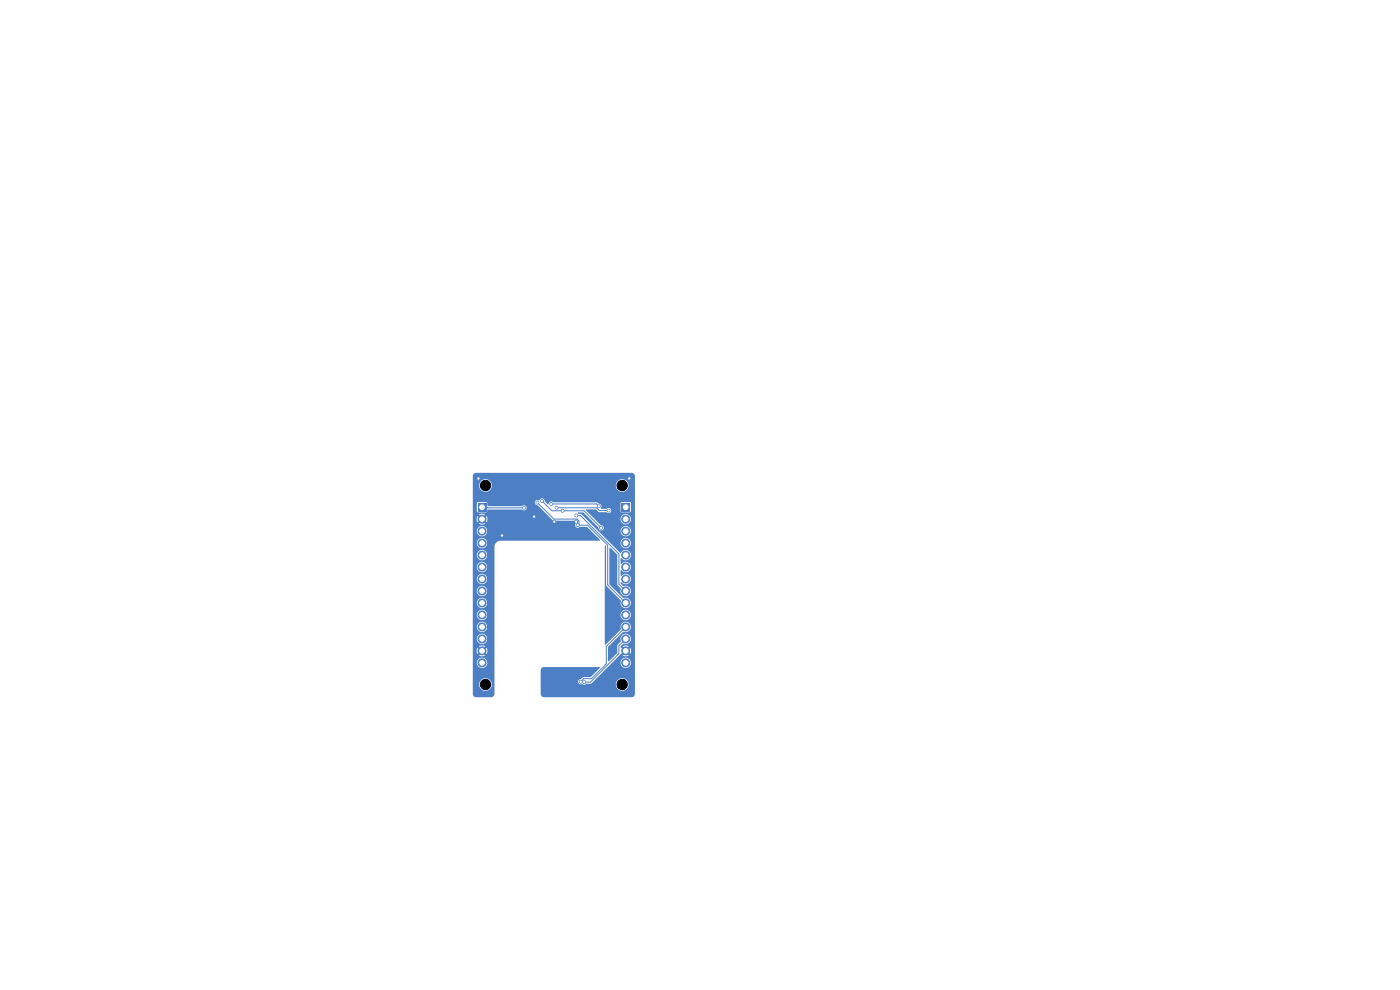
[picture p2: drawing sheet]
<svg xmlns="http://www.w3.org/2000/svg" width="297mm" height="210mm" viewBox="0 0 297 210" stroke-linecap="round" stroke-linejoin="round" font-family="sans-serif">
<path d="M131.9 106.7h1.7v1.7h-1.7z" fill="#4d7fc4"/>
<g fill="#4d7fc4" stroke="#4d7fc4" stroke-width=".21">
<circle cx="132.7" cy="110.1" r=".85"/>
<circle cx="132.7" cy="112.7" r=".85"/>
<circle cx="132.7" cy="115.2" r=".85"/>
<circle cx="132.7" cy="117.7" r=".85"/>
<circle cx="132.7" cy="120.3" r=".85"/>
<circle cx="132.7" cy="122.8" r=".85"/>
<circle cx="132.7" cy="125.4" r=".85"/>
<circle cx="132.7" cy="127.9" r=".85"/>
<circle cx="132.7" cy="130.4" r=".85"/>
<circle cx="132.7" cy="133" r=".85"/>
<circle cx="132.7" cy="135.5" r=".85"/>
<circle cx="132.7" cy="138.1" r=".85"/>
<circle cx="132.7" cy="140.6" r=".85"/>
</g>
<path d="M101.4 106.7h1.7v1.7h-1.7z" fill="#4d7fc4"/>
<g fill="#4d7fc4" stroke="#4d7fc4" stroke-width=".21">
<circle cx="102.3" cy="110.1" r=".85"/>
<circle cx="102.3" cy="112.7" r=".85"/>
<circle cx="102.3" cy="115.2" r=".85"/>
<circle cx="102.3" cy="117.7" r=".85"/>
<circle cx="102.3" cy="120.3" r=".85"/>
<circle cx="102.3" cy="122.8" r=".85"/>
<circle cx="102.3" cy="125.4" r=".85"/>
<circle cx="102.3" cy="127.9" r=".85"/>
<circle cx="102.3" cy="130.4" r=".85"/>
<circle cx="102.3" cy="133" r=".85"/>
<circle cx="102.3" cy="135.5" r=".85"/>
<circle cx="102.3" cy="138.1" r=".85"/>
<circle cx="102.3" cy="140.6" r=".85"/>
<circle cx="111.2" cy="107.7" r=".3"/>
<circle cx="101.5" cy="101.5" r=".3"/>
<circle cx="113.3" cy="109.6" r=".3"/>
<circle cx="122.2" cy="110.7" r=".3"/>
<circle cx="117.6" cy="110.7" r=".3"/>
<circle cx="106.5" cy="113.6" r=".3"/>
<circle cx="133.5" cy="101.5" r=".3"/>
<circle cx="122.3" cy="109.4" r=".3"/>
<circle cx="122.5" cy="111.4" r=".3"/>
<circle cx="114" cy="106.6" r=".3"/>
<circle cx="119.4" cy="108.3" r=".3"/>
<circle cx="115" cy="106.3" r=".3"/>
<circle cx="127.5" cy="112" r=".3"/>
<circle cx="129.1" cy="108.3" r=".3"/>
<circle cx="118.1" cy="107.7" r=".3"/>
<circle cx="116.9" cy="106.9" r=".3"/>
<circle cx="127" cy="107.4" r=".3"/>
<circle cx="123.2" cy="144.6" r=".3"/>
<circle cx="124" cy="144.7" r=".3"/>
</g>
<path d="M102.3 107.6h1.1l.1 .1h7.7M114 106.6l3.5 3.5h4.9l.4 .4v.9M115 106.3l2.1 2h6.8l3.6 3.7M116.9 106.9h9.6l.5 .5M118.1 107.7h8.5l.6 .6h1.9M122.3 109.4h.9l8.1 8.1v6.4l1.4 1.5M122.5 111.4h2.2l4.2 4.3v8.4l3.8 3.8M132.7 135.5l-1.4 1.5v1.7l-6 6h-1.3M132.7 133l-4.1 4.1v3.7l-3.1 3.2h-1.7l-.6 .6" fill="none" stroke="#4d7fc4" stroke-width=".21"/>
<path d="M102.3 110.1l1 1.1h9.5l.5-.5M103.5 111.2v25.7l-1.2 1.2M113.3 109.6v1.1M113.3 110.7h8.9" fill="none" stroke="#4d7fc4" stroke-width=".3"/>
<path d="M100.5 100.5l.5-.2h33a.7 .7 0 0 1 .7 .7v46.2a.7 .7 0 0 1-.7 .7h-18.6a.7 .7 0 0 1-.7-.7v-5a.7 .7 0 0 1 .7-.7h11.9l-1.9 2.1h-1.6l-.5 .4a.61 .61 0 0 0-.6 .8 .61 .61 0 0 0 .9 .3l.4 .1 .3-.1h6.3a1.35 1.35 0 0 0 1.9 1.4 1.35 1.35 0 0 0 .4-2.3 1.35 1.35 0 0 0-2.2 .7l-.1 .2h-6.3l1.2-.1 4.4-4.5h1.7v.2a1.1 1.1 0 0 0 1.7 .9 1.1 1.1 0 0 0 0-1.9 1.1 1.1 0 0 0-1.7 .8h-1.7l2.4-2.2 .3 .2-.5 .6a1.14 1.14 0 0 0 1.3-.1l-.5-.5 .3-.2 .5 .4a1.14 1.14 0 0 0 0-1.3l-.5 .5-.3-.3 .4-.5a1.14 1.14 0 0 0-1.2 0l.5 .5-.3 .3-.6-.6 .5-.8a1.12 1.12 0 0 0 1.6-.8 1.12 1.12 0 0 0-1.2-1.3 1.12 1.12 0 0 0-.9 1.6l-.7 .8-.1 1.7-1.8 1.8-.1-3.1 3.2-3.2a1.13 1.13 0 0 0 1.6-.5 1.13 1.13 0 0 0-.7-1.5 1.13 1.13 0 0 0-1.5 .9l.1 .6-3.2 3.2h-.2v-6.3h3.3v.1a1.1 1.1 0 0 0 1.7 .9 1.1 1.1 0 0 0 0-1.9 1.1 1.1 0 0 0-1.7 .9h-3.3v-14.5l.1-.2 .2 .2v8.3l3.1 3.2a1.12 1.12 0 0 0 .9 1.6 1.12 1.12 0 0 0 1.2-1.3 1.12 1.12 0 0 0-1.6-.8l-2.9-3v-7.7l1.6 1.5v6.3l.8 .8a1.12 1.12 0 0 0 .5 1.6 1.12 1.12 0 0 0 1.5-.7 1.12 1.12 0 0 0-.9-1.4h-.6l-.5-.5v-.3a1.13 1.13 0 0 0 1.6 .4 1.13 1.13 0 0 0 .4-1.6 1.13 1.13 0 0 0-1.5-.4l-.4 .3-.1-.1v-1.2a1.13 1.13 0 0 0 1.6 .4 1.13 1.13 0 0 0 .4-1.5 1.13 1.13 0 0 0-1.5-.5l-.4 .4-.1-.1v-1.2a1.13 1.13 0 0 0 1.6 .4 1.13 1.13 0 0 0 .4-1.5 1.13 1.13 0 0 0-1.5-.5l-.6 .5-2.2-2.2h2.2a1.11 1.11 0 0 0 1.6 1.2 1.11 1.11 0 0 0 .3-1.9 1.11 1.11 0 0 0-1.8 .6l-.1 .1h-2.2l-2.5-2.5h4.7a1.11 1.11 0 0 0 1.6 1.1 1.11 1.11 0 0 0 .3-1.8 1.11 1.11 0 0 0-1.8 .6l-4.8 .1-3.5-3.5-.7-.1-.1-.3h1.2l3.1 3.2a.58 .58 0 0 0 .6 .6 .58 .58 0 0 0 .6-.6 .58 .58 0 0 0-.7-.5l-1.3-1.4h5.5a1.11 1.11 0 0 0 1.6 1.2 1.11 1.11 0 0 0 .2-1.9 1.11 1.11 0 0 0-1.7 .6l-.1 .1h-5.5l-1.8-1.9h2.1l.7 .6h1.5a.58 .58 0 0 0 .9 0 .58 .58 0 0 0 0-.8 .58 .58 0 0 0-.9 .1h-1l-.2-.2a.71 .71 0 0 0-.6-1.1h4.8l.1 1.9 1.9 .1 .2-.2v-1.8l-.2-.2h-1.7l-.3 .2-14.2-.1a.64 .64 0 0 0-.7-.2 .64 .64 0 0 0-.4 .6l-.7-.6a.61 .61 0 0 0-.5-.7 .61 .61 0 0 0-.7 .5 .58 .58 0 0 0-.9 .3 .58 .58 0 0 0 .6 .7l3.3 3.2 4.8 .1 .3 .3a.6 .6 0 0 0-.5 .8 .6 .6 0 0 0 1 .2h1.5l2.8 2.8-21.2 .1a1.3 1.3 0 0 0-1.2 1.2v31.3a.7 .7 0 0 1-.7 .7h-3.2a.7 .7 0 0 1-.7-.7v-2.1h1.3a1.35 1.35 0 0 0 1.9 1.4 1.35 1.35 0 0 0 .4-2.3 1.35 1.35 0 0 0-2.2 .7l-.1 .2h-1.3v-4.6h.9a1.11 1.11 0 0 0 1.5 1.2 1.11 1.11 0 0 0 .3-1.9 1.11 1.11 0 0 0-1.8 .6l-.9 .1v-2.5h.8l.2 .7 .5-.4 .3 .2-.5 .5a1.14 1.14 0 0 0 1.3 0l-.5-.5 .3-.2 .5 .4a1.14 1.14 0 0 0 0-1.3l-.5 .5-.3-.3 .5-.5a1.14 1.14 0 0 0-1.3 0l.5 .5-.3 .3-.5-.5-.2 .6h-.8v-2.6h.9a1.1 1.1 0 0 0 1.5 1.1 1.1 1.1 0 0 0 .3-1.8 1.1 1.1 0 0 0-1.8 .6v.1h-.9v-2.5h.9a1.1 1.1 0 0 0 1.5 1.1 1.1 1.1 0 0 0 .3-1.9 1.1 1.1 0 0 0-1.8 .6v.2h-.9v-2.5h.9a1.1 1.1 0 0 0 1.5 1.1 1.1 1.1 0 0 0 .3-1.9 1.1 1.1 0 0 0-1.8 .6v.2h-.9v-2.6h.9a1.1 1.1 0 0 0 1.5 1.1 1.1 1.1 0 0 0 .3-1.8 1.1 1.1 0 0 0-1.8 .6v.1h-.9v-2.5h.9a1.1 1.1 0 0 0 1.5 1.1 1.1 1.1 0 0 0 .3-1.9 1.1 1.1 0 0 0-1.8 .6v.2h-.9v-2.6h.9a1.11 1.11 0 0 0 1.5 1.2 1.11 1.11 0 0 0 .3-1.9 1.11 1.11 0 0 0-1.8 .7h-.9v-2.5h.9a1.11 1.11 0 0 0 1.5 1.2 1.11 1.11 0 0 0 .3-1.9 1.11 1.11 0 0 0-1.8 .6l-.9 .1v-2.5h.9a1.1 1.1 0 0 0 1.5 1.1 1.1 1.1 0 0 0 .3-1.9 1.1 1.1 0 0 0-1.8 .6v.2h-.9v-2.6h.9v.2a1.1 1.1 0 0 0 1.6 .9 1.1 1.1 0 0 0 0-1.9 1.1 1.1 0 0 0-1.6 .8h-.9v-2.5h.9v.2a1.1 1.1 0 0 0 1.6 .8 1.1 1.1 0 0 0 0-1.9 1.1 1.1 0 0 0-1.6 .9h-.9v-2.6h.8l.2 .8 .5-.5 .3 .3-.4 .5a1.14 1.14 0 0 0 1.2 0l-.5-.5 .3-.3 .5 .4a1.14 1.14 0 0 0 0-1.2l-.5 .4-.3-.2 .5-.6a1.14 1.14 0 0 0-1.3 .1l.5 .5-.3 .2-.5-.4-.2 .5h-.8v-3.3h.9v1.8l.2 .2h1.8l.3-.6h7.2a.58 .58 0 0 0 .8 .1 .58 .58 0 0 0 0-.9 .58 .58 0 0 0-.8 .1h-7l-.3-.2-.1-.6-.2-.1h-1.7l-.2 .2h-.9v-3.8h1.3v.2a1.35 1.35 0 0 0 1.5 1.3 1.35 1.35 0 0 0 1.3-1.5h26.2v.2a1.35 1.35 0 0 0 2.1 1.1 1.35 1.35 0 0 0 0-2.4 1.35 1.35 0 0 0-2.1 1.1h-26.2l-.1-.2a1.35 1.35 0 0 0-1.4-1.1 1.35 1.35 0 0 0-1.3 1.3h-1.3v-1.9z" fill="#4d7fc4"/>
<g fill="#fff" stroke="#fff" stroke-width=".21">
<circle cx="111.2" cy="107.7" r=".15"/>
<circle cx="101.5" cy="101.5" r=".15"/>
<circle cx="113.3" cy="109.6" r=".15"/>
<circle cx="122.2" cy="110.7" r=".15"/>
<circle cx="117.6" cy="110.7" r=".15"/>
<circle cx="106.5" cy="113.6" r=".15"/>
<circle cx="133.5" cy="101.5" r=".15"/>
<circle cx="122.3" cy="109.4" r=".15"/>
<circle cx="122.5" cy="111.4" r=".15"/>
<circle cx="114" cy="106.6" r=".15"/>
<circle cx="119.3" cy="108.3" r=".15"/>
<circle cx="115" cy="106.3" r=".15"/>
<circle cx="127.5" cy="112" r=".15"/>
<circle cx="129.1" cy="108.3" r=".15"/>
<circle cx="118.1" cy="107.7" r=".15"/>
<circle cx="116.9" cy="106.9" r=".15"/>
<circle cx="127" cy="107.4" r=".15"/>
<circle cx="123.2" cy="144.6" r=".15"/>
<circle cx="124" cy="144.7" r=".15"/>
<circle cx="132.7" cy="107.6" r=".5"/>
<circle cx="132.7" cy="110.1" r=".5"/>
<circle cx="132.7" cy="112.7" r=".5"/>
<circle cx="132.7" cy="115.2" r=".5"/>
<circle cx="132.7" cy="117.7" r=".5"/>
<circle cx="132.7" cy="120.3" r=".5"/>
<circle cx="132.7" cy="122.8" r=".5"/>
<circle cx="132.7" cy="125.4" r=".5"/>
<circle cx="132.7" cy="127.9" r=".5"/>
<circle cx="132.7" cy="130.4" r=".5"/>
<circle cx="132.7" cy="133" r=".5"/>
<circle cx="132.7" cy="135.5" r=".5"/>
<circle cx="132.7" cy="138.1" r=".5"/>
<circle cx="132.7" cy="140.6" r=".5"/>
<circle cx="102.3" cy="107.6" r=".5"/>
<circle cx="102.3" cy="110.1" r=".5"/>
<circle cx="102.3" cy="112.7" r=".5"/>
<circle cx="102.3" cy="115.2" r=".5"/>
<circle cx="102.3" cy="117.7" r=".5"/>
<circle cx="102.3" cy="120.3" r=".5"/>
<circle cx="102.3" cy="122.8" r=".5"/>
<circle cx="102.3" cy="125.4" r=".5"/>
<circle cx="102.3" cy="127.9" r=".5"/>
<circle cx="102.3" cy="130.4" r=".5"/>
<circle cx="102.3" cy="133" r=".5"/>
<circle cx="102.3" cy="135.5" r=".5"/>
<circle cx="102.3" cy="138.1" r=".5"/>
<circle cx="102.3" cy="140.6" r=".5"/>
</g>
<g fill="#000" stroke="#000" stroke-width=".21">
<circle cx="103" cy="103" r="1.1"/>
<circle cx="132" cy="103" r="1.1"/>
<circle cx="103" cy="145.2" r="1.1"/>
<circle cx="132" cy="145.2" r="1.1"/>
</g>
</svg>
